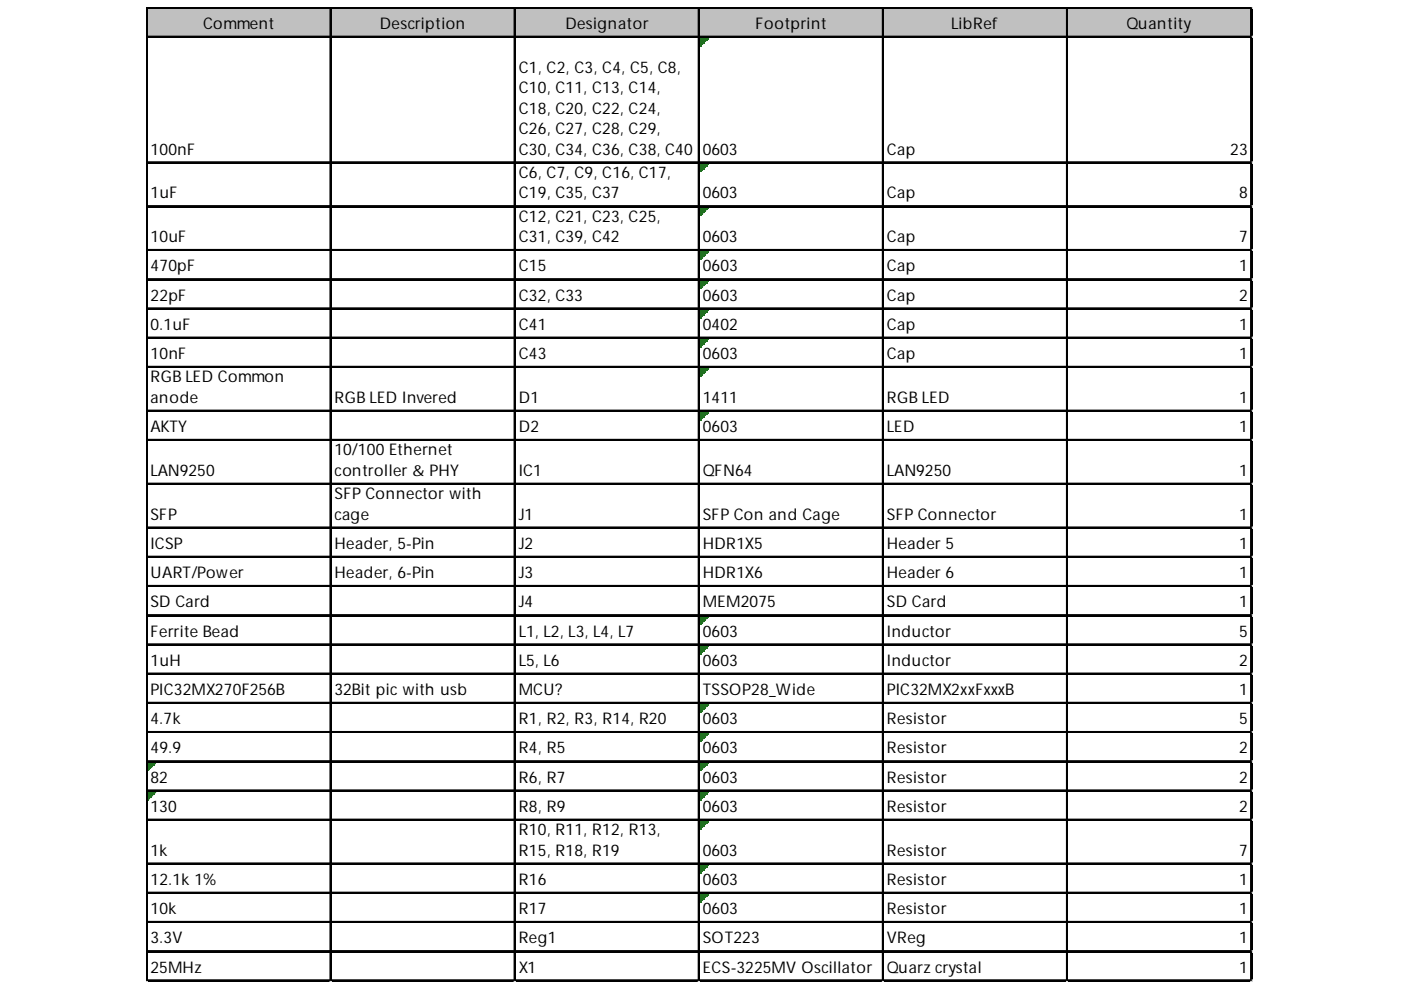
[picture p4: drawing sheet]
<svg xmlns="http://www.w3.org/2000/svg" width="297mm" height="210mm" viewBox="0 0 297 210" stroke-linecap="round" stroke-linejoin="round" font-family="sans-serif">
<defs><g id="words">
<g font-size="3.4">
<text x="43" y="6.1">Comment</text>
<text x="80.5" y="6.1">Description</text>
<text x="119.9" y="6.1">Designator</text>
<text x="160.2" y="6.1">Footprint</text>
<text x="201.7" y="6.1">LibRef</text>
<text x="238.9" y="6.1">Quantity</text>
<text x="110" y="15.4">C1, C2, C3, C4, C5, C8,</text>
<text x="110" y="19.8">C10, C11, C13, C14,</text>
<text x="110" y="24.1">C18, C20, C22, C24,</text>
<text x="110" y="28.4">C26, C27, C28, C29,</text>
<text x="31.9" y="32.8">100nF</text>
<text x="110" y="32.8">C30, C34, C36, C38, C40</text>
<text x="149" y="32.8">0603</text>
<text x="188" y="32.8">Cap</text>
<text x="260.9" y="32.8">23</text>
<text x="110" y="37.7">C6, C7, C9, C16, C17,</text>
<text x="31.9" y="42">1uF</text>
<text x="110" y="42">C19, C35, C37</text>
<text x="110" y="47">C12, C21, C23, C25,</text>
<text x="149" y="42">0603</text>
<text x="188" y="42">Cap</text>
<text x="262.7" y="42">8</text>
<text x="31.9" y="51.3">10uF</text>
<text x="110" y="51.3">C31, C39, C42</text>
<text x="149" y="51.3">0603</text>
<text x="188" y="51.3">Cap</text>
<text x="262.7" y="51.3">7</text>
<text x="31.9" y="57.5">470pF</text>
<text x="110" y="57.5">C15</text>
<text x="149" y="57.5">0603</text>
<text x="188" y="57.5">Cap</text>
<text x="262.7" y="57.5">1</text>
<text x="31.9" y="63.7">22pF</text>
<text x="110" y="63.7">C32, C33</text>
<text x="149" y="63.7">0603</text>
<text x="188" y="63.7">Cap</text>
<text x="262.7" y="63.7">2</text>
<text x="31.9" y="69.9">0.1uF</text>
<text x="110" y="69.9">C41</text>
<text x="149" y="69.9">0402</text>
<text x="188" y="69.9">Cap</text>
<text x="262.7" y="69.9">1</text>
<text x="31.9" y="76.1">10nF</text>
<text x="110" y="76.1">C43</text>
<text x="149" y="76.1">0603</text>
<text x="188" y="76.1">Cap</text>
<text x="262.7" y="76.1">1</text>
<text x="31.9" y="81.1">RGB LED Common</text>
<text x="31.9" y="85.4">anode</text>
<text x="70.9" y="85.4">RGB LED Invered</text>
<text x="110" y="85.4">D1</text>
<text x="149" y="85.4">1411</text>
<text x="188" y="85.4">RGB LED</text>
<text x="262.7" y="85.4">1</text>
<text x="31.9" y="91.6">AKTY</text>
<text x="110" y="91.6">D2</text>
<text x="149" y="91.6">0603</text>
<text x="188" y="91.6">LED</text>
<text x="262.7" y="91.6">1</text>
<text x="31.9" y="100.9">LAN9250</text>
<text x="70.9" y="96.6">10/100 Ethernet</text>
<text x="70.9" y="100.9">controller &amp; PHY</text>
<text x="110" y="100.9">IC1</text>
<text x="149" y="100.9">QFN64</text>
<text x="188" y="100.9">LAN9250</text>
<text x="262.7" y="100.9">1</text>
<text x="70.9" y="105.9">SFP Connector with</text>
<text x="31.9" y="110.2">SFP</text>
<text x="70.9" y="110.2">cage</text>
<text x="110" y="110.2">J1</text>
<text x="149" y="110.2">SFP Con and Cage</text>
<text x="188" y="110.2">SFP Connector</text>
<text x="262.7" y="110.2">1</text>
<text x="31.9" y="116.4">ICSP</text>
<text x="70.9" y="116.4">Header, 5-Pin</text>
<text x="110" y="116.4">J2</text>
<text x="149" y="116.4">HDR1X5</text>
<text x="188" y="116.4">Header 5</text>
<text x="262.7" y="116.4">1</text>
<text x="31.9" y="122.6">UART/Power</text>
<text x="70.9" y="122.6">Header, 6-Pin</text>
<text x="110" y="122.6">J3</text>
<text x="149" y="122.6">HDR1X6</text>
<text x="188" y="122.6">Header 6</text>
<text x="262.7" y="122.6">1</text>
<text x="31.9" y="128.8">SD Card</text>
<text x="110" y="128.8">J4</text>
<text x="149" y="128.8">MEM2075</text>
<text x="188" y="128.8">SD Card</text>
<text x="262.7" y="128.8">1</text>
<text x="31.9" y="135">Ferrite Bead</text>
<text x="110" y="135">L1, L2, L3, L4, L7</text>
<text x="149" y="135">0603</text>
<text x="188" y="135">Inductor</text>
<text x="262.7" y="135">5</text>
<text x="31.9" y="141.2">1uH</text>
<text x="110" y="141.2">L5, L6</text>
<text x="149" y="141.2">0603</text>
<text x="188" y="141.2">Inductor</text>
<text x="262.7" y="141.2">2</text>
<text x="31.9" y="147.4">PIC32MX270F256B</text>
<text x="70.9" y="147.4">32Bit pic with usb</text>
<text x="110" y="147.4">MCU?</text>
<text x="149" y="147.4">TSSOP28_Wide</text>
<text x="188" y="147.4">PIC32MX2xxFxxxB</text>
<text x="262.7" y="147.4">1</text>
<text x="31.9" y="153.5">4.7k</text>
<text x="110" y="153.5">R1, R2, R3, R14, R20</text>
<text x="149" y="153.5">0603</text>
<text x="188" y="153.5">Resistor</text>
<text x="262.7" y="153.5">5</text>
<text x="31.9" y="159.7">49.9</text>
<text x="110" y="159.7">R4, R5</text>
<text x="149" y="159.7">0603</text>
<text x="188" y="159.7">Resistor</text>
<text x="262.7" y="159.7">2</text>
<text x="31.9" y="165.9">82</text>
<text x="110" y="165.9">R6, R7</text>
<text x="149" y="165.9">0603</text>
<text x="188" y="165.9">Resistor</text>
<text x="262.7" y="165.9">2</text>
<text x="31.9" y="172.1">130</text>
<text x="110" y="172.1">R8, R9</text>
<text x="149" y="172.1">0603</text>
<text x="188" y="172.1">Resistor</text>
<text x="262.7" y="172.1">2</text>
<text x="110" y="177.1">R10, R11, R12, R13,</text>
<text x="31.9" y="181.4">1k</text>
<text x="110" y="181.4">R15, R18, R19</text>
<text x="149" y="181.4">0603</text>
<text x="188" y="181.4">Resistor</text>
<text x="262.7" y="181.4">7</text>
<text x="31.9" y="187.6">12.1k 1%</text>
<text x="110" y="187.6">R16</text>
<text x="149" y="187.6">0603</text>
<text x="188" y="187.6">Resistor</text>
<text x="262.7" y="187.6">1</text>
<text x="31.9" y="193.8">10k</text>
<text x="110" y="193.8">R17</text>
<text x="149" y="193.8">0603</text>
<text x="188" y="193.8">Resistor</text>
<text x="262.7" y="193.8">1</text>
<text x="31.9" y="200">3.3V</text>
<text x="110" y="200">Reg1</text>
<text x="149" y="200">SOT223</text>
<text x="188" y="200">VReg</text>
<text x="262.7" y="200">1</text>
<text x="31.9" y="206.2">25MHz</text>
<text x="110" y="206.2">X1</text>
<text x="149" y="206.2">ECS-3225MV Oscillator</text>
<text x="188" y="206.2">Quarz crystal</text>
<text x="262.7" y="206.2">1</text>
</g>
</g></defs>
<path d="M31.2 1.8h234.3v6.2h-234.3z" fill="#c0c0c0"/>
<path d="M148.4 8h1.8" fill="none" stroke="#008000" stroke-width=".31"/>
<path d="M148.4 8h1.8v.3h-1.8z" fill="#008000"/>
<path d="M148.4 8.3h1.5" fill="none" stroke="#008000" stroke-width=".31"/>
<path d="M148.4 8.3h1.5v.3h-1.5z" fill="#008000"/>
<path d="M148.4 8.6h1.2" fill="none" stroke="#008000" stroke-width=".31"/>
<path d="M148.4 8.6h1.2v.4h-1.2z" fill="#008000"/>
<path d="M148.4 9h.9" fill="none" stroke="#008000" stroke-width=".31"/>
<path d="M148.4 9h.9v.3h-.9z" fill="#008000"/>
<path d="M148.4 9.3h.6" fill="none" stroke="#008000" stroke-width=".31"/>
<path d="M148.4 9.3h.6v.3h-.6z" fill="#008000"/>
<path d="M148.4 9.6h.3" fill="none" stroke="#008000" stroke-width=".31"/>
<path d="M148.4 9.6h.3v.3h-.3z" fill="#008000"/>
<path d="M148.4 34.7h1.8" fill="none" stroke="#008000" stroke-width=".31"/>
<path d="M148.4 34.7h1.8v.3h-1.8z" fill="#008000"/>
<path d="M148.4 35h1.5" fill="none" stroke="#008000" stroke-width=".31"/>
<path d="M148.4 35h1.5v.3h-1.5z" fill="#008000"/>
<path d="M148.4 35.3h1.2" fill="none" stroke="#008000" stroke-width=".31"/>
<path d="M148.4 35.3h1.2v.3h-1.2z" fill="#008000"/>
<path d="M148.4 35.6h.9" fill="none" stroke="#008000" stroke-width=".31"/>
<path d="M148.4 35.6h.9v.3h-.9z" fill="#008000"/>
<path d="M148.4 35.9h.6" fill="none" stroke="#008000" stroke-width=".31"/>
<path d="M148.4 35.9h.6v.3h-.6z" fill="#008000"/>
<path d="M148.4 36.2h.3" fill="none" stroke="#008000" stroke-width=".31"/>
<path d="M148.4 36.2h.3v.3h-.3z" fill="#008000"/>
<path d="M148.4 43.9h1.8" fill="none" stroke="#008000" stroke-width=".31"/>
<path d="M148.4 43.9h1.8v.4h-1.8z" fill="#008000"/>
<path d="M148.4 44.3h1.5" fill="none" stroke="#008000" stroke-width=".31"/>
<path d="M148.4 44.3h1.5v.3h-1.5z" fill="#008000"/>
<path d="M148.4 44.6h1.2" fill="none" stroke="#008000" stroke-width=".31"/>
<path d="M148.4 44.6h1.2v.3h-1.2z" fill="#008000"/>
<path d="M148.4 44.9h.9" fill="none" stroke="#008000" stroke-width=".31"/>
<path d="M148.4 44.9h.9v.3h-.9z" fill="#008000"/>
<path d="M148.4 45.2h.6" fill="none" stroke="#008000" stroke-width=".31"/>
<path d="M148.4 45.2h.6v.3h-.6z" fill="#008000"/>
<path d="M148.4 45.5h.3" fill="none" stroke="#008000" stroke-width=".31"/>
<path d="M148.4 45.5h.3v.3h-.3z" fill="#008000"/>
<path d="M148.4 53.2h1.8" fill="none" stroke="#008000" stroke-width=".31"/>
<path d="M148.4 53.2h1.8v.3h-1.8z" fill="#008000"/>
<path d="M148.4 53.5h1.5" fill="none" stroke="#008000" stroke-width=".31"/>
<path d="M148.4 53.5h1.5v.4h-1.5z" fill="#008000"/>
<path d="M148.4 53.9h1.2" fill="none" stroke="#008000" stroke-width=".31"/>
<path d="M148.4 53.9h1.2v.3h-1.2z" fill="#008000"/>
<path d="M148.4 54.2h.9" fill="none" stroke="#008000" stroke-width=".31"/>
<path d="M148.4 54.2h.9v.3h-.9z" fill="#008000"/>
<path d="M148.4 54.5h.6" fill="none" stroke="#008000" stroke-width=".31"/>
<path d="M148.4 54.5h.6v.3h-.6z" fill="#008000"/>
<path d="M148.4 54.8h.3" fill="none" stroke="#008000" stroke-width=".31"/>
<path d="M148.4 54.8h.3v.3h-.3z" fill="#008000"/>
<path d="M148.4 59.4h1.8" fill="none" stroke="#008000" stroke-width=".31"/>
<path d="M148.4 59.4h1.8v.3h-1.8z" fill="#008000"/>
<path d="M148.4 59.7h1.5" fill="none" stroke="#008000" stroke-width=".31"/>
<path d="M148.4 59.7h1.5v.4h-1.5z" fill="#008000"/>
<path d="M148.4 60.1h1.2" fill="none" stroke="#008000" stroke-width=".31"/>
<path d="M148.4 60.1h1.2v.3h-1.2z" fill="#008000"/>
<path d="M148.4 60.4h.9" fill="none" stroke="#008000" stroke-width=".31"/>
<path d="M148.4 60.4h.9v.3h-.9z" fill="#008000"/>
<path d="M148.4 60.7h.6" fill="none" stroke="#008000" stroke-width=".31"/>
<path d="M148.4 60.7h.6v.3h-.6z" fill="#008000"/>
<path d="M148.4 61h.3" fill="none" stroke="#008000" stroke-width=".31"/>
<path d="M148.4 61h.3v.3h-.3z" fill="#008000"/>
<path d="M148.4 65.6h1.8" fill="none" stroke="#008000" stroke-width=".31"/>
<path d="M148.4 65.6h1.8v.3h-1.8z" fill="#008000"/>
<path d="M148.4 65.9h1.5" fill="none" stroke="#008000" stroke-width=".31"/>
<path d="M148.4 65.9h1.5v.3h-1.5z" fill="#008000"/>
<path d="M148.4 66.2h1.2" fill="none" stroke="#008000" stroke-width=".31"/>
<path d="M148.4 66.2h1.2v.4h-1.2z" fill="#008000"/>
<path d="M148.4 66.6h.9" fill="none" stroke="#008000" stroke-width=".31"/>
<path d="M148.4 66.6h.9v.3h-.9z" fill="#008000"/>
<path d="M148.4 66.9h.6" fill="none" stroke="#008000" stroke-width=".31"/>
<path d="M148.4 66.9h.6v.3h-.6z" fill="#008000"/>
<path d="M148.4 67.2h.3" fill="none" stroke="#008000" stroke-width=".31"/>
<path d="M148.4 67.2h.3v.3h-.3z" fill="#008000"/>
<path d="M148.4 71.8h1.8" fill="none" stroke="#008000" stroke-width=".31"/>
<path d="M148.4 71.8h1.8v.3h-1.8z" fill="#008000"/>
<path d="M148.4 72.1h1.5" fill="none" stroke="#008000" stroke-width=".31"/>
<path d="M148.4 72.1h1.5v.3h-1.5z" fill="#008000"/>
<path d="M148.4 72.4h1.2" fill="none" stroke="#008000" stroke-width=".31"/>
<path d="M148.4 72.4h1.2v.4h-1.2z" fill="#008000"/>
<path d="M148.4 72.8h.9" fill="none" stroke="#008000" stroke-width=".31"/>
<path d="M148.4 72.8h.9v.3h-.9z" fill="#008000"/>
<path d="M148.4 73.1h.6" fill="none" stroke="#008000" stroke-width=".31"/>
<path d="M148.4 73.1h.6v.3h-.6z" fill="#008000"/>
<path d="M148.4 73.4h.3" fill="none" stroke="#008000" stroke-width=".31"/>
<path d="M148.4 73.4h.3v.3h-.3z" fill="#008000"/>
<path d="M148.4 78h1.8" fill="none" stroke="#008000" stroke-width=".31"/>
<path d="M148.4 78h1.8v.3h-1.8z" fill="#008000"/>
<path d="M148.4 78.3h1.5" fill="none" stroke="#008000" stroke-width=".31"/>
<path d="M148.4 78.3h1.5v.3h-1.5z" fill="#008000"/>
<path d="M148.4 78.6h1.2" fill="none" stroke="#008000" stroke-width=".31"/>
<path d="M148.4 78.6h1.2v.3h-1.2z" fill="#008000"/>
<path d="M148.4 78.9h.9" fill="none" stroke="#008000" stroke-width=".31"/>
<path d="M148.4 78.9h.9v.4h-.9z" fill="#008000"/>
<path d="M148.4 79.3h.6" fill="none" stroke="#008000" stroke-width=".31"/>
<path d="M148.4 79.3h.6v.3h-.6z" fill="#008000"/>
<path d="M148.4 79.6h.3" fill="none" stroke="#008000" stroke-width=".31"/>
<path d="M148.4 79.6h.3v.3h-.3z" fill="#008000"/>
<path d="M148.4 87.3h1.8" fill="none" stroke="#008000" stroke-width=".31"/>
<path d="M148.4 87.3h1.8v.3h-1.8z" fill="#008000"/>
<path d="M148.4 87.6h1.5" fill="none" stroke="#008000" stroke-width=".31"/>
<path d="M148.4 87.6h1.5v.3h-1.5z" fill="#008000"/>
<path d="M148.4 87.9h1.2" fill="none" stroke="#008000" stroke-width=".31"/>
<path d="M148.4 87.9h1.2v.3h-1.2z" fill="#008000"/>
<path d="M148.4 88.2h.9" fill="none" stroke="#008000" stroke-width=".31"/>
<path d="M148.4 88.2h.9v.3h-.9z" fill="#008000"/>
<path d="M148.4 88.5h.6" fill="none" stroke="#008000" stroke-width=".31"/>
<path d="M148.4 88.5h.6v.4h-.6z" fill="#008000"/>
<path d="M148.4 88.9h.3" fill="none" stroke="#008000" stroke-width=".31"/>
<path d="M148.4 88.9h.3v.3h-.3z" fill="#008000"/>
<path d="M148.4 130.7h1.8" fill="none" stroke="#008000" stroke-width=".31"/>
<path d="M148.4 130.7h1.8v.3h-1.8z" fill="#008000"/>
<path d="M148.4 131h1.5" fill="none" stroke="#008000" stroke-width=".31"/>
<path d="M148.4 131h1.5v.3h-1.5z" fill="#008000"/>
<path d="M148.4 131.3h1.2" fill="none" stroke="#008000" stroke-width=".31"/>
<path d="M148.4 131.3h1.2v.3h-1.2z" fill="#008000"/>
<path d="M148.4 131.6h.9" fill="none" stroke="#008000" stroke-width=".31"/>
<path d="M148.4 131.6h.9v.3h-.9z" fill="#008000"/>
<path d="M148.4 131.9h.6" fill="none" stroke="#008000" stroke-width=".31"/>
<path d="M148.4 131.9h.6v.3h-.6z" fill="#008000"/>
<path d="M148.4 132.2h.3" fill="none" stroke="#008000" stroke-width=".31"/>
<path d="M148.4 132.2h.3v.3h-.3z" fill="#008000"/>
<path d="M148.4 136.9h1.8" fill="none" stroke="#008000" stroke-width=".31"/>
<path d="M148.4 136.9h1.8v.3h-1.8z" fill="#008000"/>
<path d="M148.4 137.2h1.5" fill="none" stroke="#008000" stroke-width=".31"/>
<path d="M148.4 137.2h1.5v.3h-1.5z" fill="#008000"/>
<path d="M148.4 137.5h1.2" fill="none" stroke="#008000" stroke-width=".31"/>
<path d="M148.4 137.5h1.2v.3h-1.2z" fill="#008000"/>
<path d="M148.4 137.8h.9" fill="none" stroke="#008000" stroke-width=".31"/>
<path d="M148.4 137.8h.9v.3h-.9z" fill="#008000"/>
<path d="M148.4 138.1h.6" fill="none" stroke="#008000" stroke-width=".31"/>
<path d="M148.4 138.1h.6v.3h-.6z" fill="#008000"/>
<path d="M148.4 138.4h.3" fill="none" stroke="#008000" stroke-width=".31"/>
<path d="M148.4 138.4h.3v.3h-.3z" fill="#008000"/>
<path d="M148.4 149.3h1.8" fill="none" stroke="#008000" stroke-width=".31"/>
<path d="M148.4 149.3h1.8v.3h-1.8z" fill="#008000"/>
<path d="M148.4 149.6h1.5" fill="none" stroke="#008000" stroke-width=".31"/>
<path d="M148.4 149.6h1.5v.3h-1.5z" fill="#008000"/>
<path d="M148.4 149.9h1.2" fill="none" stroke="#008000" stroke-width=".31"/>
<path d="M148.4 149.9h1.2v.3h-1.2z" fill="#008000"/>
<path d="M148.4 150.2h.9" fill="none" stroke="#008000" stroke-width=".31"/>
<path d="M148.4 150.2h.9v.3h-.9z" fill="#008000"/>
<path d="M148.4 150.5h.6" fill="none" stroke="#008000" stroke-width=".31"/>
<path d="M148.4 150.5h.6v.3h-.6z" fill="#008000"/>
<path d="M148.4 150.8h.3" fill="none" stroke="#008000" stroke-width=".31"/>
<path d="M148.4 150.8h.3v.3h-.3z" fill="#008000"/>
<path d="M148.4 155.4h1.8" fill="none" stroke="#008000" stroke-width=".31"/>
<path d="M148.4 155.4h1.8v.4h-1.8z" fill="#008000"/>
<path d="M148.4 155.8h1.5" fill="none" stroke="#008000" stroke-width=".31"/>
<path d="M148.4 155.8h1.5v.3h-1.5z" fill="#008000"/>
<path d="M148.4 156.1h1.2" fill="none" stroke="#008000" stroke-width=".31"/>
<path d="M148.4 156.1h1.2v.3h-1.2z" fill="#008000"/>
<path d="M148.4 156.4h.9" fill="none" stroke="#008000" stroke-width=".31"/>
<path d="M148.4 156.4h.9v.3h-.9z" fill="#008000"/>
<path d="M148.4 156.7h.6" fill="none" stroke="#008000" stroke-width=".31"/>
<path d="M148.4 156.7h.6v.3h-.6z" fill="#008000"/>
<path d="M148.4 157h.3" fill="none" stroke="#008000" stroke-width=".31"/>
<path d="M148.4 157h.3v.3h-.3z" fill="#008000"/>
<path d="M31.3 161.6h1.8" fill="none" stroke="#008000" stroke-width=".31"/>
<path d="M31.3 161.6h1.8v.3h-1.8z" fill="#008000"/>
<path d="M31.3 161.9h1.5" fill="none" stroke="#008000" stroke-width=".31"/>
<path d="M31.3 161.9h1.5v.4h-1.5z" fill="#008000"/>
<path d="M31.3 162.3h1.2" fill="none" stroke="#008000" stroke-width=".31"/>
<path d="M31.3 162.3h1.2v.3h-1.2z" fill="#008000"/>
<path d="M31.3 162.6h.9" fill="none" stroke="#008000" stroke-width=".31"/>
<path d="M31.3 162.6h.9v.3h-.9z" fill="#008000"/>
<path d="M31.3 162.9h.6" fill="none" stroke="#008000" stroke-width=".31"/>
<path d="M31.3 162.9h.6v.3h-.6z" fill="#008000"/>
<path d="M31.3 163.2h.3" fill="none" stroke="#008000" stroke-width=".31"/>
<path d="M31.3 163.2h.3v.3h-.3z" fill="#008000"/>
<path d="M148.4 161.6h1.8" fill="none" stroke="#008000" stroke-width=".31"/>
<path d="M148.4 161.6h1.8v.3h-1.8z" fill="#008000"/>
<path d="M148.4 161.9h1.5" fill="none" stroke="#008000" stroke-width=".31"/>
<path d="M148.4 161.9h1.5v.4h-1.5z" fill="#008000"/>
<path d="M148.4 162.3h1.2" fill="none" stroke="#008000" stroke-width=".31"/>
<path d="M148.4 162.3h1.2v.3h-1.2z" fill="#008000"/>
<path d="M148.4 162.6h.9" fill="none" stroke="#008000" stroke-width=".31"/>
<path d="M148.4 162.6h.9v.3h-.9z" fill="#008000"/>
<path d="M148.4 162.9h.6" fill="none" stroke="#008000" stroke-width=".31"/>
<path d="M148.4 162.9h.6v.3h-.6z" fill="#008000"/>
<path d="M148.4 163.2h.3" fill="none" stroke="#008000" stroke-width=".31"/>
<path d="M148.4 163.2h.3v.3h-.3z" fill="#008000"/>
<path d="M31.3 167.8h1.8" fill="none" stroke="#008000" stroke-width=".31"/>
<path d="M31.3 167.8h1.8v.3h-1.8z" fill="#008000"/>
<path d="M31.3 168.1h1.5" fill="none" stroke="#008000" stroke-width=".31"/>
<path d="M31.3 168.1h1.5v.4h-1.5z" fill="#008000"/>
<path d="M31.3 168.5h1.2" fill="none" stroke="#008000" stroke-width=".31"/>
<path d="M31.3 168.5h1.2v.3h-1.2z" fill="#008000"/>
<path d="M31.3 168.8h.9" fill="none" stroke="#008000" stroke-width=".31"/>
<path d="M31.3 168.8h.9v.3h-.9z" fill="#008000"/>
<path d="M31.3 169.1h.6" fill="none" stroke="#008000" stroke-width=".31"/>
<path d="M31.3 169.1h.6v.3h-.6z" fill="#008000"/>
<path d="M31.3 169.4h.3" fill="none" stroke="#008000" stroke-width=".31"/>
<path d="M31.3 169.4h.3v.3h-.3z" fill="#008000"/>
<path d="M148.4 167.8h1.8" fill="none" stroke="#008000" stroke-width=".31"/>
<path d="M148.4 167.8h1.8v.3h-1.8z" fill="#008000"/>
<path d="M148.4 168.1h1.5" fill="none" stroke="#008000" stroke-width=".31"/>
<path d="M148.4 168.1h1.5v.4h-1.5z" fill="#008000"/>
<path d="M148.4 168.5h1.2" fill="none" stroke="#008000" stroke-width=".31"/>
<path d="M148.4 168.5h1.2v.3h-1.2z" fill="#008000"/>
<path d="M148.4 168.8h.9" fill="none" stroke="#008000" stroke-width=".31"/>
<path d="M148.4 168.8h.9v.3h-.9z" fill="#008000"/>
<path d="M148.4 169.1h.6" fill="none" stroke="#008000" stroke-width=".31"/>
<path d="M148.4 169.1h.6v.3h-.6z" fill="#008000"/>
<path d="M148.4 169.4h.3" fill="none" stroke="#008000" stroke-width=".31"/>
<path d="M148.4 169.4h.3v.3h-.3z" fill="#008000"/>
<path d="M148.4 174h1.8" fill="none" stroke="#008000" stroke-width=".31"/>
<path d="M148.4 174h1.8v.3h-1.8z" fill="#008000"/>
<path d="M148.4 174.3h1.5" fill="none" stroke="#008000" stroke-width=".31"/>
<path d="M148.4 174.3h1.5v.3h-1.5z" fill="#008000"/>
<path d="M148.4 174.6h1.2" fill="none" stroke="#008000" stroke-width=".31"/>
<path d="M148.4 174.6h1.2v.4h-1.2z" fill="#008000"/>
<path d="M148.4 175h.9" fill="none" stroke="#008000" stroke-width=".31"/>
<path d="M148.4 175h.9v.3h-.9z" fill="#008000"/>
<path d="M148.4 175.3h.6" fill="none" stroke="#008000" stroke-width=".31"/>
<path d="M148.4 175.3h.6v.3h-.6z" fill="#008000"/>
<path d="M148.4 175.6h.3" fill="none" stroke="#008000" stroke-width=".31"/>
<path d="M148.4 175.6h.3v.3h-.3z" fill="#008000"/>
<path d="M148.4 183.3h1.8" fill="none" stroke="#008000" stroke-width=".31"/>
<path d="M148.4 183.3h1.8v.3h-1.8z" fill="#008000"/>
<path d="M148.4 183.6h1.5" fill="none" stroke="#008000" stroke-width=".31"/>
<path d="M148.4 183.6h1.5v.3h-1.5z" fill="#008000"/>
<path d="M148.4 183.9h1.2" fill="none" stroke="#008000" stroke-width=".31"/>
<path d="M148.4 183.9h1.2v.3h-1.2z" fill="#008000"/>
<path d="M148.4 184.2h.9" fill="none" stroke="#008000" stroke-width=".31"/>
<path d="M148.4 184.2h.9v.4h-.9z" fill="#008000"/>
<path d="M148.4 184.6h.6" fill="none" stroke="#008000" stroke-width=".31"/>
<path d="M148.4 184.6h.6v.3h-.6z" fill="#008000"/>
<path d="M148.4 184.9h.3" fill="none" stroke="#008000" stroke-width=".31"/>
<path d="M148.4 184.9h.3v.3h-.3z" fill="#008000"/>
<path d="M148.4 189.5h1.8" fill="none" stroke="#008000" stroke-width=".31"/>
<path d="M148.4 189.5h1.8v.3h-1.8z" fill="#008000"/>
<path d="M148.4 189.8h1.5" fill="none" stroke="#008000" stroke-width=".31"/>
<path d="M148.4 189.8h1.5v.3h-1.5z" fill="#008000"/>
<path d="M148.4 190.1h1.2" fill="none" stroke="#008000" stroke-width=".31"/>
<path d="M148.4 190.1h1.2v.3h-1.2z" fill="#008000"/>
<path d="M148.4 190.4h.9" fill="none" stroke="#008000" stroke-width=".31"/>
<path d="M148.4 190.4h.9v.4h-.9z" fill="#008000"/>
<path d="M148.4 190.8h.6" fill="none" stroke="#008000" stroke-width=".31"/>
<path d="M148.4 190.8h.6v.3h-.6z" fill="#008000"/>
<path d="M148.4 191.1h.3" fill="none" stroke="#008000" stroke-width=".31"/>
<path d="M148.4 191.1h.3v.3h-.3z" fill="#008000"/>
<g fill="none" stroke="#000" stroke-width=".31">
<path d="M31 1.5v206.6M31.1 1.5v206.6M31.3 1.5h234.2M31.3 1.7h234.2M31.3 7.7h234.2M31.3 7.9h234.2M70 1.8v206.3M70.2 1.8v206.3M109 1.8v206.3M109.2 1.8v206.3M148.1 1.8v206.3M148.2 1.8v206.3"/>
<path d="M187.1 1.8v206.3M187.3 1.8v206.3M226.2 1.8v206.3M226.3 1.8v206.3M265.2 1.8v206.3M265.3 1.8v206.3M31.3 34.3h234.2M31.3 34.5h234.2M31.3 43.6h234.2M31.3 43.8h234.2M31.3 52.9h234.2M31.3 53.1h234.2"/>
<path d="M31.3 59.1h234.2M31.3 59.3h234.2M31.3 65.3h234.2M31.3 65.5h234.2M31.3 71.5h234.2M31.3 71.7h234.2M31.3 77.7h234.2M31.3 77.9h234.2M31.3 87h234.2M31.3 87.2h234.2M31.3 93.2h234.2M31.3 93.3h234.2"/>
<path d="M31.3 102.5h234.2M31.3 102.6h234.2M31.3 111.8h234.2M31.3 111.9h234.2M31.3 118h234.2M31.3 118.1h234.2M31.3 124.2h234.2M31.3 124.3h234.2M31.3 130.4h234.2M31.3 130.5h234.2M31.3 136.6h234.2M31.3 136.7h234.2"/>
<path d="M31.3 142.7h234.2M31.3 142.9h234.2M31.3 148.9h234.2M31.3 149.1h234.2M31.3 155.1h234.2M31.3 155.3h234.2M31.3 161.3h234.2M31.3 161.5h234.2M31.3 167.5h234.2M31.3 167.7h234.2M31.3 173.7h234.2M31.3 173.9h234.2"/>
<path d="M31.3 183h234.2M31.3 183.2h234.2M31.3 189.2h234.2M31.3 189.4h234.2M31.3 195.4h234.2M31.3 195.6h234.2M31.3 201.6h234.2M31.3 201.7h234.2M31.3 207.8h234.2"/>
</g>
<path d="M31.3 207.9h234.2" fill="none" stroke="#000" stroke-width=".3"/>
<path d="M265.5 1.5h.1" fill="none" stroke="#d4d4d4" stroke-width=".31"/>
<path d="M265.5 1.5v.3z" fill="#d4d4d4"/>
<path d="M265.5 7.7h.1" fill="none" stroke="#d4d4d4" stroke-width=".31"/>
<path d="M265.5 7.7v.3z" fill="#d4d4d4"/>
<path d="M265.5 34.3h.1" fill="none" stroke="#d4d4d4" stroke-width=".31"/>
<path d="M265.5 34.3v.4z" fill="#d4d4d4"/>
<path d="M265.5 43.6h.1" fill="none" stroke="#d4d4d4" stroke-width=".31"/>
<path d="M265.5 43.6v.3z" fill="#d4d4d4"/>
<path d="M265.5 52.9h.1" fill="none" stroke="#d4d4d4" stroke-width=".31"/>
<path d="M265.5 52.9v.3z" fill="#d4d4d4"/>
<path d="M265.5 59.1h.1" fill="none" stroke="#d4d4d4" stroke-width=".31"/>
<path d="M265.5 59.1v.3z" fill="#d4d4d4"/>
<path d="M265.5 65.3h.1" fill="none" stroke="#d4d4d4" stroke-width=".31"/>
<path d="M265.5 65.3v.3z" fill="#d4d4d4"/>
<path d="M265.5 71.5h.1" fill="none" stroke="#d4d4d4" stroke-width=".31"/>
<path d="M265.5 71.5v.3z" fill="#d4d4d4"/>
<path d="M265.5 77.7h.1" fill="none" stroke="#d4d4d4" stroke-width=".31"/>
<path d="M265.5 77.7v.3z" fill="#d4d4d4"/>
<path d="M265.5 87h.1" fill="none" stroke="#d4d4d4" stroke-width=".31"/>
<path d="M265.5 87v.3z" fill="#d4d4d4"/>
<path d="M265.5 93.2h.1" fill="none" stroke="#d4d4d4" stroke-width=".31"/>
<path d="M265.5 93.2v.3z" fill="#d4d4d4"/>
<path d="M265.5 102.5h.1" fill="none" stroke="#d4d4d4" stroke-width=".31"/>
<path d="M265.5 102.5v.3z" fill="#d4d4d4"/>
<path d="M265.5 111.8h.1" fill="none" stroke="#d4d4d4" stroke-width=".31"/>
<path d="M265.5 111.8v.3z" fill="#d4d4d4"/>
<path d="M265.5 118h.1" fill="none" stroke="#d4d4d4" stroke-width=".31"/>
<path d="M265.5 118v.3z" fill="#d4d4d4"/>
<path d="M265.5 124.2h.1" fill="none" stroke="#d4d4d4" stroke-width=".31"/>
<path d="M265.5 124.2v.3z" fill="#d4d4d4"/>
<path d="M265.5 130.4h.1" fill="none" stroke="#d4d4d4" stroke-width=".31"/>
<path d="M265.5 130.4v.3z" fill="#d4d4d4"/>
<path d="M265.5 136.6h.1" fill="none" stroke="#d4d4d4" stroke-width=".31"/>
<path d="M265.5 136.6v.3z" fill="#d4d4d4"/>
<path d="M265.5 142.7h.1" fill="none" stroke="#d4d4d4" stroke-width=".31"/>
<path d="M265.5 142.7v.4z" fill="#d4d4d4"/>
<path d="M265.5 148.9h.1" fill="none" stroke="#d4d4d4" stroke-width=".31"/>
<path d="M265.5 148.9v.4z" fill="#d4d4d4"/>
<path d="M265.5 155.1h.1" fill="none" stroke="#d4d4d4" stroke-width=".31"/>
<path d="M265.5 155.1v.3z" fill="#d4d4d4"/>
<path d="M265.5 161.3h.1" fill="none" stroke="#d4d4d4" stroke-width=".31"/>
<path d="M265.5 161.3v.3z" fill="#d4d4d4"/>
<path d="M265.5 167.5h.1" fill="none" stroke="#d4d4d4" stroke-width=".31"/>
<path d="M265.5 167.5v.3z" fill="#d4d4d4"/>
<path d="M265.5 173.7h.1" fill="none" stroke="#d4d4d4" stroke-width=".31"/>
<path d="M265.5 173.7v.3z" fill="#d4d4d4"/>
<path d="M265.5 183h.1" fill="none" stroke="#d4d4d4" stroke-width=".31"/>
<path d="M265.5 183v.3z" fill="#d4d4d4"/>
<path d="M265.5 189.2h.1" fill="none" stroke="#d4d4d4" stroke-width=".31"/>
<path d="M265.5 189.2v.3z" fill="#d4d4d4"/>
<path d="M265.5 195.4h.1" fill="none" stroke="#d4d4d4" stroke-width=".31"/>
<path d="M265.5 195.4v.3z" fill="#d4d4d4"/>
<path d="M265.5 201.6h.1" fill="none" stroke="#d4d4d4" stroke-width=".31"/>
<path d="M265.5 201.6v.3z" fill="#d4d4d4"/>
<path d="M265.5 207.8h.1" fill="none" stroke="#d4d4d4" stroke-width=".31"/>
<path d="M265.5 207.8v.3z" fill="#d4d4d4"/>
<use href="#words"/>
</svg>
